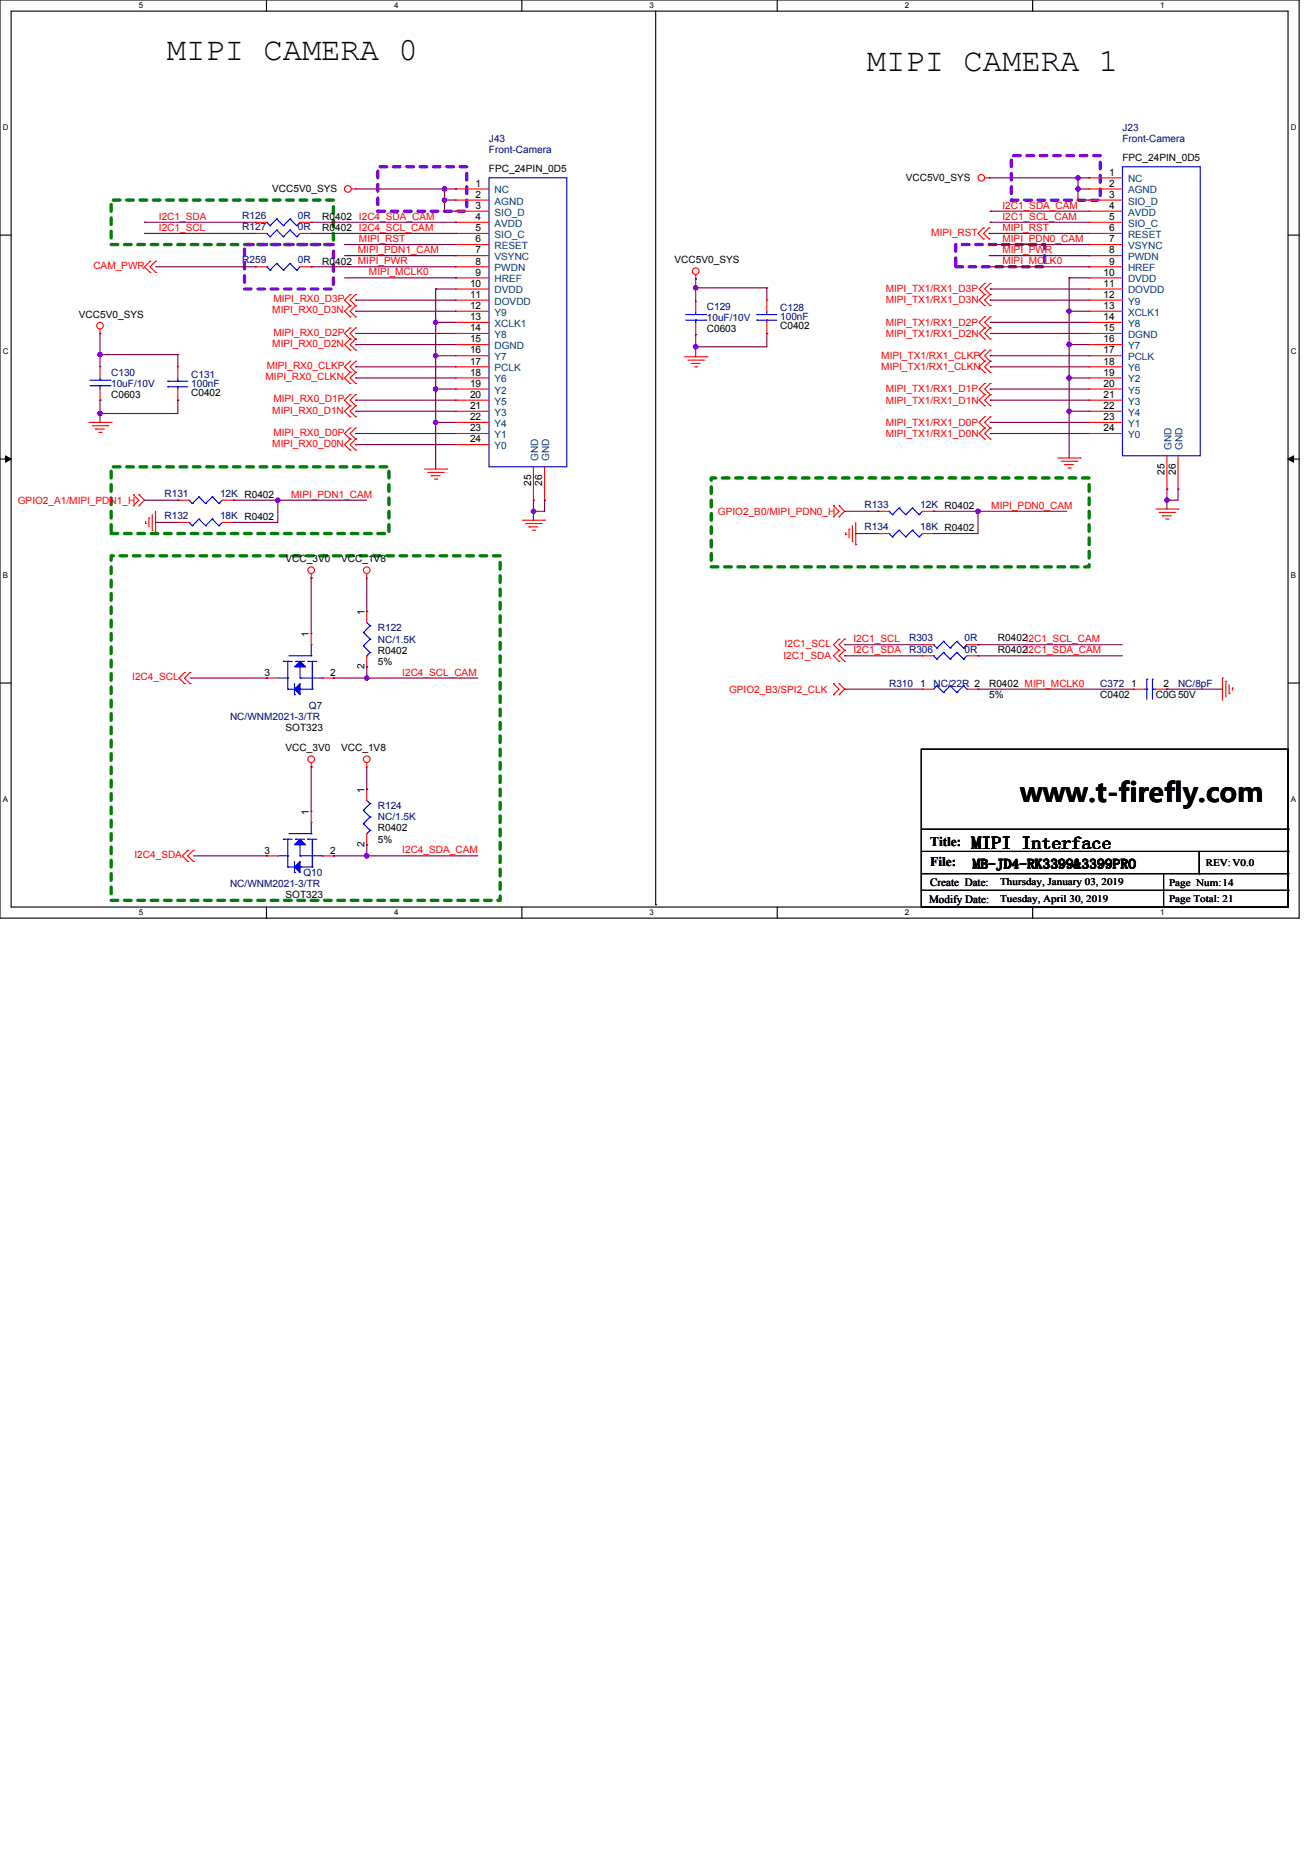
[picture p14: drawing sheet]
<svg xmlns="http://www.w3.org/2000/svg" width="210mm" height="297mm" viewBox="0 0 210 297" stroke-linecap="round" stroke-linejoin="round" font-family="sans-serif">
<defs><g id="words">
<g font-size="5.2">
<text x="26.7" y="9.6">MIPI CAMERA 0</text>
<text x="138.7" y="11.4">MIPI CAMERA 1</text>
</g>
<text font-size="4.3" x="163.2" y="128.3">www.t-firefly.com</text>
<text font-size="2.8" x="155.5" y="135.8">MIPI Interface</text>
<g font-size="2.1">
<text x="148.8" y="135.2">Title:</text>
<text x="148.8" y="138.4">File:</text>
<text x="155.7" y="138.9">MB-JD4-RK3399&amp;3399PRO</text>
</g>
<g font-size="1.8">
<text x="148.8" y="141.7">Create Date:</text>
<text x="148.6" y="144.4">Modify Date:</text>
</g>
<g font-size="1.6" fill="#000080">
<text x="78.2" y="22.8">J43</text>
<text x="179.6" y="21">J23</text>
<text x="179.6" y="22.8">Front-Camera</text>
<text x="78.2" y="24.5">Front-Camera</text>
<text x="38.8" y="35">R126</text>
<text x="47.6" y="35">0R</text>
<text x="38.8" y="36.8">R127</text>
<text x="47.6" y="36.8">0R</text>
<text x="38.8" y="42.1">R259</text>
<text x="47.6" y="42.1">0R</text>
<text x="113.1" y="49.6">C129</text>
<text x="113.1" y="51.4">10uF/10V</text>
<text x="124.8" y="49.8">C128</text>
<text x="124.8" y="51.2">100nF</text>
<text x="17.8" y="60.1">C130</text>
<text x="17.8" y="61.9">10uF/10V</text>
<text x="30.6" y="60.5">C131</text>
<text x="30.6" y="61.9">100nF</text>
<text x="26.3" y="83">R132</text>
<text x="26.3" y="79.5">R131</text>
<text x="35.2" y="83">18K R0402</text>
<text x="35.2" y="79.5">12K R0402</text>
<text x="138.3" y="81.3">R133</text>
<text x="147.2" y="81.3">12K R0402</text>
<text x="138.3" y="84.8">R134</text>
<text x="147.2" y="84.8">18K R0402</text>
<text x="60.5" y="101">R122</text>
<text x="60.5" y="102.8">NC/1.5K</text>
<text x="145.4" y="104.4">R306</text>
<text x="145.4" y="102.6">R303</text>
<text x="154.3" y="104.4">0R</text>
<text x="154.3" y="102.6">0R</text>
<text x="49.4" y="113.4">Q7</text>
<text x="142.2" y="109.9">R310</text>
<text x="149.4" y="109.9">NC/22R 2</text>
<text x="176" y="109.9">C372</text>
<text x="188.5" y="109.9">NC/8pF</text>
<text x="36.8" y="115.2">NC/WNM2021-3/TR</text>
<text x="60.5" y="129.4">R124</text>
<text x="60.5" y="131.2">NC/1.5K</text>
<text x="36.8" y="141.9">NC/WNM2021-3/TR</text>
<text x="48.5" y="140.1">Q10</text>
</g>
<g font-size="1.6">
<text x="76.1" y="29.9">1</text>
<text x="78.2" y="27.6">FPC_24PIN_0D5</text>
<text x="144.9" y="29">VCC5V0_SYS</text>
<text x="177.4" y="28.1">1</text>
<text x="177.4" y="29.9">2</text>
<text x="179.6" y="25.8">FPC_24PIN_0D5</text>
<text x="43.6" y="30.8">VCC5V0_SYS</text>
<text x="51.6" y="35.2">R0402</text>
<text x="76.1" y="31.6">2</text>
<text x="76.1" y="33.4">3</text>
<text x="76.1" y="35.2">4</text>
<text x="177.4" y="31.6">3</text>
<text x="177.4" y="33.4">4</text>
<text x="177.4" y="35.2">5</text>
<text x="51.6" y="37">R0402</text>
<text x="76.1" y="37">5</text>
<text x="76.1" y="38.8">6</text>
<text x="76.1" y="40.5">7</text>
<text x="177.4" y="37">6</text>
<text x="177.4" y="38.8">7</text>
<text x="177.4" y="40.5">8</text>
<text x="51.6" y="42.3">R0402 MIPI_PWR</text>
<text x="75.2" y="45.9">10</text>
<text x="75.2" y="47.6">11</text>
<text x="76.1" y="42.3">8</text>
<text x="76.1" y="44.1">9</text>
<text x="107.9" y="42.1">VCC5V0_SYS</text>
<text x="176.5" y="44.1">10</text>
<text x="176.5" y="45.9">11</text>
<text x="176.5" y="47.6">12</text>
<text x="177.4" y="42.3">9</text>
<text x="12.6" y="50.9">VCC5V0_SYS</text>
<text x="75.2" y="49.4">12</text>
<text x="75.2" y="51.2">13</text>
<text x="75.2" y="53">14</text>
<text x="113.1" y="53.2">C0603</text>
<text x="124.8" y="52.6">C0402</text>
<text x="176.5" y="49.4">13</text>
<text x="176.5" y="51.2">14</text>
<text x="176.5" y="53">15</text>
<text x="75.2" y="54.8">15</text>
<text x="75.2" y="56.5">16</text>
<text x="75.2" y="58.3">17</text>
<text x="176.5" y="54.8">16</text>
<text x="176.5" y="56.5">17</text>
<text x="176.5" y="58.3">18</text>
<text x="17.8" y="63.7">C0603</text>
<text x="30.6" y="63.3">C0402</text>
<text x="75.2" y="60.1">18</text>
<text x="75.2" y="61.9">19</text>
<text x="75.2" y="63.6">20</text>
<text x="75.2" y="65.4">21</text>
<text x="176.5" y="60.1">19</text>
<text x="176.5" y="61.9">20</text>
<text x="176.5" y="63.6">21</text>
<text x="176.5" y="65.4">22</text>
<text x="75.2" y="67.2">22</text>
<text x="75.2" y="69">23</text>
<text x="75.2" y="70.8">24</text>
<text x="176.5" y="67.2">23</text>
<text x="176.5" y="69">24</text>
<text x="85" y="77.7" transform="rotate(-90 85 77.7)">25</text>
<text x="86.8" y="77.7" transform="rotate(-90 86.8 77.7)">26</text>
<text x="186.3" y="75.9" transform="rotate(-90 186.3 75.9)">25</text>
<text x="188.1" y="75.9" transform="rotate(-90 188.1 75.9)">26</text>
<text x="45.7" y="90">VCC_3V0</text>
<text x="54.6" y="90">VCC_1V8</text>
<text x="49.4" y="101.9" transform="rotate(-90 49.4 101.9)">1</text>
<text x="58.3" y="98.3" transform="rotate(-90 58.3 98.3)">1</text>
<text x="58.3" y="107" transform="rotate(-90 58.3 107)">2</text>
<text x="60.5" y="104.6">R0402</text>
<text x="60.5" y="106.3">5%</text>
<text x="159.7" y="104.4">R0402I2C1_SDA_CAM</text>
<text x="159.7" y="102.6">R0402I2C1_SCL_CAM</text>
<text x="42.3" y="108.1">3</text>
<text x="52.8" y="108.1">2</text>
<text x="147.2" y="109.9">1</text>
<text x="158.2" y="109.9">R0402 MIPI_MCLK0</text>
<text x="158.2" y="111.7">5%</text>
<text x="176" y="111.7">C0402</text>
<text x="181" y="109.9">1</text>
<text x="184.9" y="111.7">C0G50V</text>
<text x="186.2" y="109.9">2</text>
<text x="45.7" y="117">SOT323</text>
<text x="45.7" y="120.2">VCC_3V0</text>
<text x="54.6" y="120.2">VCC_1V8</text>
<text x="49.4" y="130.3" transform="rotate(-90 49.4 130.3)">1</text>
<text x="58.3" y="126.8" transform="rotate(-90 58.3 126.8)">1</text>
<text x="42.3" y="136.5">3</text>
<text x="52.8" y="136.5">2</text>
<text x="58.3" y="135.5" transform="rotate(-90 58.3 135.5)">2</text>
<text x="60.5" y="133">R0402</text>
<text x="60.5" y="134.8">5%</text>
<text x="45.7" y="143.7">SOT323</text>
<text x="160" y="141.5">Thursday, January 03, 2019</text>
<text x="187" y="141.7">Page Num:14</text>
<text x="192.9" y="138.5">REV:V0.0</text>
<text x="160" y="144.2">Tuesday, April 30, 2019</text>
<text x="187" y="144.2">Page Total: 21</text>
</g>
<g font-size="1.6" fill="#004080">
<text x="180.5" y="29.2">NC</text>
<text x="79.1" y="30.9">NC</text>
<text x="79.1" y="32.7">AGND</text>
<text x="79.1" y="34.5">SIO_D</text>
<text x="180.5" y="30.9">AGND</text>
<text x="180.5" y="32.7">SIO_D</text>
<text x="180.5" y="34.5">AVDD</text>
<text x="79.1" y="36.3">AVDD</text>
<text x="79.1" y="38.1">SIO_C</text>
<text x="79.1" y="39.8">RESET</text>
<text x="79.1" y="41.6">VSYNC</text>
<text x="180.5" y="36.3">SIO_C</text>
<text x="180.5" y="38.1">RESET</text>
<text x="180.5" y="39.8">VSYNC</text>
<text x="180.5" y="41.6">PWDN</text>
<text x="79.1" y="43.4">PWDN</text>
<text x="79.1" y="45.2">HREF</text>
<text x="79.1" y="46.9">DVDD</text>
<text x="180.5" y="43.4">HREF</text>
<text x="180.5" y="45.2">DVDD</text>
<text x="180.5" y="46.9">DOVDD</text>
<text x="79.1" y="48.7">DOVDD</text>
<text x="79.1" y="50.5">Y9</text>
<text x="79.1" y="52.3">XCLK1</text>
<text x="180.5" y="48.7">Y9</text>
<text x="180.5" y="50.5">XCLK1</text>
<text x="180.5" y="52.3">Y8</text>
<text x="79.1" y="54.1">Y8</text>
<text x="79.1" y="55.8">DGND</text>
<text x="79.1" y="57.6">Y7</text>
<text x="79.1" y="59.4">PCLK</text>
<text x="180.5" y="54.1">DGND</text>
<text x="180.5" y="55.8">Y7</text>
<text x="180.5" y="57.6">PCLK</text>
<text x="180.5" y="59.4">Y6</text>
<text x="79.1" y="61.2">Y6</text>
<text x="79.1" y="62.9">Y2</text>
<text x="79.1" y="64.7">Y5</text>
<text x="180.5" y="61.2">Y2</text>
<text x="180.5" y="62.9">Y5</text>
<text x="180.5" y="64.7">Y3</text>
<text x="79.1" y="66.5">Y3</text>
<text x="79.1" y="68.3">Y4</text>
<text x="79.1" y="70.1">Y1</text>
<text x="79.1" y="71.8">Y0</text>
<text x="180.5" y="66.5">Y4</text>
<text x="180.5" y="68.3">Y1</text>
<text x="180.5" y="70.1">Y0</text>
<text x="86.1" y="73.8" transform="rotate(-90 86.1 73.8)">GND</text>
<text x="87.9" y="73.8" transform="rotate(-90 87.9 73.8)">GND</text>
<text x="187.4" y="72" transform="rotate(-90 187.4 72)">GND</text>
<text x="189.2" y="72" transform="rotate(-90 189.2 72)">GND</text>
</g>
<g font-size="1.6" fill="#f00">
<text x="25.4" y="35.2">I2C1_SDA</text>
<text x="57.4" y="35.2">I2C4_SDA_CAM</text>
<text x="160.4" y="33.4">I2C1_SDA_CAM</text>
<text x="160.4" y="35.2">I2C1_SCL_CAM</text>
<text x="25.4" y="37">I2C1_SCL</text>
<text x="57.3" y="40.5">MIPI_PDN1_CAM</text>
<text x="57.4" y="38.7">MIPI_RST</text>
<text x="57.4" y="37">I2C4_SCL_CAM</text>
<text x="149" y="37.7">MIPI_RST</text>
<text x="160.4" y="38.7">MIPI_PDN0_CAM</text>
<text x="160.4" y="37">MIPI_RST</text>
<text x="160.4" y="40.5">MIPI_PWR</text>
<text x="14.9" y="43">CAM_PWR</text>
<text x="59" y="44.1">MIPI_MCLK0</text>
<text x="141.7" y="46.8">MIPI_TX1/RX1_D3P</text>
<text x="160.4" y="42.3">MIPI_MCLK0</text>
<text x="43.6" y="50.1">MIPI_RX0_D3N</text>
<text x="43.7" y="48.4">MIPI_RX0_D3P</text>
<text x="43.7" y="53.7">MIPI_RX0_D2P</text>
<text x="141.7" y="48.5">MIPI_TX1/RX1_D3N</text>
<text x="141.7" y="52.1">MIPI_TX1/RX1_D2P</text>
<text x="141.7" y="53.9">MIPI_TX1/RX1_D2N</text>
<text x="42.7" y="59">MIPI_RX0_CLKP</text>
<text x="43.6" y="55.5">MIPI_RX0_D2N</text>
<text x="141" y="57.4">MIPI_TX1/RX1_CLKP</text>
<text x="141" y="59.2">MIPI_TX1/RX1_CLKN</text>
<text x="42.5" y="60.8">MIPI_RX0_CLKN</text>
<text x="43.7" y="64.4">MIPI_RX0_D1P</text>
<text x="141.7" y="62.8">MIPI_TX1/RX1_D1P</text>
<text x="141.7" y="64.5">MIPI_TX1/RX1_D1N</text>
<text x="43.6" y="66.1">MIPI_RX0_D1N</text>
<text x="43.6" y="71.5">MIPI_RX0_D0N</text>
<text x="43.7" y="69.7">MIPI_RX0_D0P</text>
<text x="141.7" y="68.1">MIPI_TX1/RX1_D0P</text>
<text x="141.7" y="69.9">MIPI_TX1/RX1_D0N</text>
<text x="2.8" y="80.5">GPIO2_A1/MIPI_PDN1_H</text>
<text x="46.6" y="79.6">MIPI_PDN1_CAM</text>
<text x="114.9" y="82.3">GPIO2_B0/MIPI_PDN0_H</text>
<text x="158.6" y="81.4">MIPI_PDN0_CAM</text>
<text x="125.3" y="105.4">I2C1_SDA</text>
<text x="125.5" y="103.5">I2C1_SCL</text>
<text x="136.6" y="102.7">I2C1_SCL</text>
<text x="136.6" y="104.5">I2C1_SDA</text>
<text x="21.2" y="108.8">I2C4_SCL</text>
<text x="64.4" y="108.1">I2C4_SCL_CAM</text>
<text x="116.6" y="110.8">GPIO2_B3/SPI2_CLK</text>
<text x="21.5" y="137.3">I2C4_SDA</text>
<text x="64.4" y="136.5">I2C4_SDA_CAM</text>
</g>
<g font-size="1.3">
<text x="22.2" y="1.3">5</text>
<text x="63.1" y="1.3">4</text>
<text x="103.9" y="1.3">3</text>
<text x="144.8" y="1.3">2</text>
<text x="185.6" y="1.3">1</text>
<text x=".4" y="20.8">D</text>
<text x="206.5" y="20.8">D</text>
<text x=".4" y="56.7">C</text>
<text x="206.5" y="56.7">C</text>
<text x=".4" y="92.5">B</text>
<text x="206.5" y="92.5">B</text>
<text x=".4" y="128.3">A</text>
<text x="206.5" y="128.3">A</text>
<text x="22.2" y="146.4">5</text>
<text x="63.1" y="146.4">4</text>
<text x="103.9" y="146.4">3</text>
<text x="144.8" y="146.4">2</text>
<text x="185.6" y="146.4">1</text>
</g>
</g></defs>
<path d="M0 0h207.8v146.9h-207.8zM1.8 1.8h204.3v143.3h-204.3z" fill="none" stroke="#000" stroke-width=".18"/>
<g fill="#fff">
<path d="M22.2 .2h.7v1.4h-.7z"/>
<path d="M22.2 145.3h.7v1.4h-.7z"/>
</g>
<path d="M42.6 0v1.8M42.6 145.1v1.8" fill="none" stroke="#000" stroke-width=".18"/>
<g fill="#fff">
<path d="M63.1 .2h.7v1.4h-.7z"/>
<path d="M63.1 145.3h.7v1.4h-.7z"/>
</g>
<path d="M83.5 0v1.8M83.5 145.1v1.8" fill="none" stroke="#000" stroke-width=".18"/>
<g fill="#fff">
<path d="M103.9 .2h.7v1.4h-.7z"/>
<path d="M103.9 145.3h.7v1.4h-.7z"/>
</g>
<path d="M124.4 0v1.8M124.4 145.1v1.8" fill="none" stroke="#000" stroke-width=".18"/>
<g fill="#fff">
<path d="M144.8 .2h.7v1.4h-.7z"/>
<path d="M144.8 145.3h.7v1.4h-.7z"/>
</g>
<path d="M165.2 0v1.8M165.2 145.1v1.8" fill="none" stroke="#000" stroke-width=".18"/>
<g fill="#fff">
<path d="M185.6 .2h.7v1.4h-.7z"/>
<path d="M185.6 145.3h.7v1.4h-.7z"/>
<path d="M.4 19.7h1v1.4h-1z"/>
<path d="M206.5 19.7h.9v1.4h-.9z"/>
<path d="M.4 55.5h1v1.4h-1z"/>
<path d="M206.5 55.5h.9v1.4h-.9z"/>
</g>
<path d="M0 37.6h1.8M206.1 37.6h1.7" fill="none" stroke="#000" stroke-width=".18"/>
<g fill="#fff">
<path d="M.4 91.3h.9v1.5h-.9z"/>
<path d="M206.5 91.3h.9v1.5h-.9z"/>
</g>
<path d="M0 73.4h1.8M206.1 73.4h1.7" fill="none" stroke="#000" stroke-width=".18"/>
<path d="M.9 72.9l.9 .5-.9 .5zM206.1 73.4l.9-.5v1z" fill="#000"/>
<path d="M.9 72.9l.9 .5-.9 .5zM206.1 73.4l.9-.5v1z" fill="none" stroke="#000" stroke-width=".16"/>
<g fill="#fff">
<path d="M.4 127.2h.9v1.4h-.9z"/>
<path d="M206.5 127.2h.9v1.4h-.9z"/>
</g>
<g fill="none" stroke="#000" stroke-width=".18">
<path d="M104.9 1.8v142.9M0 109.3h1.8M147.4 119.8h58.7v25.3h-58.7zM206.1 109.3h1.7M147.4 132.6h58.7M147.4 136.2h58.7M147.4 139.8h58.7M186.2 139.8v5.3M191.8 139.8h.1M191.8 136.2v3.6M206.1 132.6h.1M206.1 136.2h.1"/>
<path d="M206.1 139.8h.1M104.9 144.7h.1M147.4 142.4h58.7M186.2 145.1h.1M206.1 142.4h.1"/>
</g>
<path d="M17.8 32h35.5v7.1h-35.5zM17.8 74.7h44.4v10.6h-44.4zM113.8 76.5h60.4v14.2h-60.4zM17.8 88.9h62.2v55.1h-62.2z" fill="none" stroke="#008000" stroke-width=".53" stroke-dasharray="1.1 1.1"/>
<path d="M39.1 39.1h14.2v7.1h-14.2zM60.5 26.7h14.2v7.1h-14.2zM152.9 39.1h14.2v3.6h-14.2zM161.8 24.9h14.2v7.1h-14.2z" fill="none" stroke="#8000ff" stroke-width=".53" stroke-dasharray="1.1 1.1"/>
<g fill="none" stroke="#f00" stroke-width=".18">
<path d="M56.2 30.2h.7M56.9 30.2h.1M157.4 38.2h.1M157.4 36.4h.1M157.4 36.4l-.9 .9 .9 .9M157.5 28.4h.7M158.2 28.4h.1M158.2 38.2h.1M158.2 36.4h.1M158.2 36.4l-.8 .9 .8 .9M174.2 28.4h.1M174.2 30.2h.1"/>
<path d="M174.2 32h.1M174.2 33.8h.1M174.2 35.6h.1M174.2 37.3h.1M174.2 39.1h.1M174.2 30.2h5.4M174.2 28.4h5.4M174.2 32h5.4M174.2 33.8h5.4M174.2 35.6h5.4M174.2 37.3h5.4M174.2 39.1h5.4"/>
<path d="M16 53.3h.1M16 52.6v.7M24 41.8h.1M24 43.6h.1M24 41.8l-.9 .9 .9 .9M24.9 41.8h.1M24.9 43.6h.1M24.9 41.8l-.9 .9 .9 .9M56 59.6h.1M56 57.8h.1M56 48.9h.1M56 47.1h.1"/>
<path d="M56 54.2h.1M56 52.5h.1M56 56h.1M56 50.7h.1M56 47.1l-.9 .9 .9 .9M56 59.6l-.9 .9 .9 .8M56 57.8l-.9 .9 .9 .9M56 52.5l-.9 .8 .9 .9M56 54.2l-.9 .9 .9 .9M56 48.9l-.9 .9 .9 .9M56.9 59.6h.1M56.9 57.8h.1"/>
<path d="M56.9 48.9h.1M56.9 47.1h.1M56.9 54.2h.1M56.9 52.5h.1M56.9 56h.1M56.9 50.7h.1M56.9 59.6l-.9 .9 .9 .8M56.9 57.8l-.9 .9 .9 .9M56.9 47.1l-.9 .9 .9 .9M56.9 52.5l-.9 .8 .9 .9M56.9 54.2l-.9 .9 .9 .9M56.9 48.9l-.9 .9 .9 .9"/>
<path d="M109.5 57.1h3.6M110.1 57.6h2.4M110.6 58.1h.1M110.6 58.1h1.4M111.1 58.7h.4M111.3 44.6h.1M111.3 43.9v.7M111.5 58.7h.1M112.5 57.6h.1M113.1 57.1h.1M122.7 53.3h.1M122.7 48h.1"/>
<path d="M122.7 48v1.8M122.7 51.6v1.7M157.5 47.1h.1M157.5 48.9h.1M157.5 45.3h.1M157.5 50.7h.1M157.5 52.5h.1M157.5 54.2h.1M157.5 56h.1M157.5 57.8h.1M157.5 59.6h.1M157.5 47.1l-.9 .9 .9 .9"/>
<path d="M157.5 45.3l-.9 .9 .9 .9M157.5 50.7l-.9 .9 .9 .9M157.5 52.5l-.9 .8 .9 .9M157.5 56l-.9 .9 .9 .9M157.5 57.8l-.9 .9 .9 .9M158.4 47.1h.1M158.4 48.9h.1M158.4 45.3h.1M158.4 50.7h.1M158.4 52.5h.1M158.4 54.2h.1M158.4 56h.1"/>
<path d="M158.4 57.8h.1M158.4 59.6h.1M158.4 47.1l-.9 .9 .9 .9M158.4 45.3l-.9 .9 .9 .9M158.4 50.7l-.9 .9 .9 .9M158.4 52.5l-.9 .8 .9 .9M158.4 56l-.9 .9 .9 .9M158.4 57.8l-.9 .9 .9 .9M174.2 40.9h.1M174.2 42.7h.1M174.2 44.4h.1M174.2 46.2h.1"/>
<path d="M174.2 48h.1M174.2 49.8h.1M174.2 51.6h.1M174.2 53.3h.1M174.2 55.1h.1M174.2 56.9h.1M174.2 58.7h.1M174.2 58.7h5.4M174.2 40.9h5.4M174.2 42.7h5.4M174.2 44.4h5.4M174.2 46.2h5.4"/>
<path d="M174.2 48h5.4M174.2 49.8h5.4M174.2 51.6h5.4M174.2 53.3h5.4M174.2 55.1h5.4M174.2 56.9h5.4M14.2 67.6h3.6M14.8 68.1h2.4M15.3 68.6h.1M15.3 68.6h1.4M15.8 69.2h.4M16.2 69.2h.1"/>
<path d="M17.2 68.1h.1M17.8 67.6h.1M21.3 79.1h.1M21.3 79.1l.9 .9-.9 .9M22.2 79.1h.1M22.2 79.1l.9 .9-.9 .9M56 61.3h.1M56 70.2h.1M56 68.5h.1M56 64.9h.1M56 63.1h.1M56 66.7h.1"/>
<path d="M56 72h.1M56 68.5l-.9 .8 .9 .9M56 63.1l-.9 .9 .9 .9M56 64.9l-.9 .9 .9 .9M56 70.2l-.9 .9 .9 .9M56.9 61.3h.1M56.9 70.2h.1M56.9 68.5h.1M56.9 64.9h.1M56.9 63.1h.1M56.9 66.7h.1M56.9 72h.1"/>
<path d="M56.9 68.5l-.9 .8 .9 .9M56.9 63.1l-.9 .9 .9 .9M56.9 64.9l-.9 .9 .9 .9M56.9 70.2l-.9 .9 .9 .9M67.9 75h3.6M68.5 75.6h2.4M69 76.1h.1M69 76.1h1.4M69.5 76.6h.4M69.9 76.6h.1M70.9 75.6h.1M71.5 75h.1"/>
<path d="M157.5 66.7h.1M157.5 68.5h.1M157.5 70.2h.1M157.5 61.3h.1M157.5 63.1h.1M157.5 64.9h.1M157.5 66.7l-.9 .9 .9 .9M157.5 68.5l-.9 .8 .9 .9M157.5 61.3l-.9 .9 .9 .9M157.5 63.1l-.9 .9 .9 .9M158.4 66.7h.1M158.4 68.5h.1"/>
<path d="M158.4 70.2h.1M158.4 61.3h.1M158.4 63.1h.1M158.4 64.9h.1M158.4 66.7l-.9 .9 .9 .9M158.4 68.5l-.9 .8 .9 .9M158.4 61.3l-.9 .9 .9 .9M158.4 63.1l-.9 .9 .9 .9M169.3 73.3h3.5M169.8 73.8h2.5M170.3 74.3h.1M170.3 74.3h1.5"/>
<path d="M170.9 74.9h.3M171.2 74.9h.1M172.3 73.8h.1M172.8 73.3h.1M174.2 60.5h.1M174.2 62.2h.1M174.2 64h.1M174.2 65.8h.1M174.2 67.6h.1M174.2 69.3h.1M174.2 67.6h5.4M174.2 60.5h5.4"/>
<path d="M174.2 62.2h5.4M174.2 64h5.4M174.2 65.8h5.4M174.2 69.3h5.4M186.7 78.2h.1M186.7 72.9v5.3M188.5 78.2h.1M188.5 72.9v5.3M21.3 80.9h.1M22.2 80.9h.1M23.3 83.7h.1M23.3 83.4v.3"/>
<path d="M23.8 82.9h.1M23.8 82.9v1.4M24.4 84.8h.1M24.4 82.3v2.5M24.9 85.3h.1M24.9 81.8v3.5M28.4 83.6h.1M28.4 83.6h1.8M35.6 83.6h1.7M37.3 83.6h.1M49.8 92.5h.1M49.8 91.7v.8"/>
<path d="M58.7 92.5h.1M58.7 91.7v.8M83.6 83.2h3.5M84.1 83.7h2.5M84.6 84.3h.1M84.6 84.3h1.5M85.2 84.8h.3M85.5 84.8h.1M86.6 83.7h.1M87.1 83.2h.1M133.3 80.9h.1M133.3 82.7h.1"/>
<path d="M133.3 80.9l.9 .9-.9 .9M134.2 82.7h.1M134.2 80.9h.1M134.2 80.9l.9 .9-.9 .9M135.3 85.5h.1M135.3 85.2v.3M135.8 84.6h.1M135.8 84.6v1.5M136.4 86.6h.1M136.4 84.1v2.5M136.9 87.1h.1M136.9 83.6v3.5"/>
<path d="M140.5 85.3h.1M140.5 85.3h1.7M147.6 85.3h1.8M149.4 85.3h.1M184.9 81.4h3.6M185.4 82h2.5M186 82.5h.1M186 82.5h1.4M186.5 83h.4M186.9 83h.1M187.9 82h.1M188.5 81.4h.1"/>
<path d="M29.5 107.6h.1M29.5 109.3h.1M29.5 107.6l-.9 .9 .9 .8M30.4 107.6h.1M30.4 109.3h.1M30.4 107.6l-.9 .9 .9 .8M133.3 109.3h.1M133.3 111.1h.1M133.3 109.3l.9 .9-.9 .9M134.2 105.8h.1M134.2 104h.1M134.2 102.2h.1"/>
<path d="M134.2 111.1h.1M134.2 109.3h.1M134.2 104l-.9 .9 .9 .9M134.2 102.2l-.9 .9 .9 .9M134.2 109.3l.9 .9-.9 .9M135.1 105.8h.1M135.1 104h.1M135.1 102.2h.1M135.1 104l-.9 .9 .9 .9M135.1 102.2l-.9 .9 .9 .9M147.6 110.2h.1M147.6 110.2h1.8"/>
<path d="M154.7 110.2h1.8M156.5 110.2h.1M181.4 110.2h.1M181.4 110.2h1.7M184.9 110.2h1.8M186.7 110.2h.1M195.6 108.5h.1M195.6 108.5v3.5M196.1 109h.1M196.1 109v2.5M196.6 110.9h.1M196.6 109.5v1.4"/>
<path d="M197.2 110.1h.1M197.2 110.1v.3M30 136h.1M30 137.8h.1M30 136l-.8 .9 .8 .9M30.9 136h.1M30.9 137.8h.1M30.9 136l-.9 .9 .9 .9M49.8 122.7h.1M49.8 122v.7M58.7 122.7h.1M58.7 126.2h.1"/>
<path d="M58.7 135.1h.1M58.7 122v.7M58.7 126.2v1.8M58.7 133.3v1.8"/>
<circle cx="55.6" cy="30.2" r=".53"/>
<circle cx="157" cy="28.4" r=".53"/>
<circle cx="16" cy="52.1" r=".53"/>
<circle cx="111.3" cy="43.4" r=".53"/>
<circle cx="49.8" cy="91.2" r=".53"/>
<circle cx="58.7" cy="91.2" r=".53"/>
<circle cx="49.8" cy="121.4" r=".53"/>
<circle cx="58.7" cy="121.4" r=".53"/>
</g>
<g fill="none" stroke="#00f" stroke-width=".18">
<path d="M179.6 26.7h12.4v46.2h-12.4zM121.1 50.3h.1M121.1 51.2h.1M121.1 50.3h3.2M121.1 51.2h3.2M122.7 51.2h.1M122.7 50.3h.1M122.7 49.8v.5M122.7 51.2v.4M30.2 83.6h.1M30.2 83.6l.6 .5M30.8 84.1h.1"/>
<path d="M31.8 83h.1M31.8 83l1.1 1.1M31.8 83l-1 1.1M32.9 84.1h.1M34 83h.1M34 83l1 1.1M34 83l-1.1 1.1M35 84.1h.1M35.6 83.6l-.6 .5M142.2 85.3h.1M142.2 85.3l.6 .6M142.8 85.9h.1"/>
<path d="M143.8 84.8h.1M143.8 84.8l1.1 1.1M143.8 84.8l-1 1.1M144.9 85.9h.1M146 84.8h.1M146 84.8l1 1.1M146 84.8l-1.1 1.1M147 85.9h.1M147.6 85.3l-.6 .6M149.9 109.7h.1M149.9 109.7l-.5 .5M149.9 109.7l1.1 1.1"/>
<path d="M151 110.8h.1M152 109.7h.1M152 109.7l-1 1.1M152 109.7l1.1 1.1M153.1 110.8h.1M154.2 109.7h.1M154.2 109.7l-1.1 1.1M154.2 109.7l.5 .5M154.7 110.2h.1M183.1 110.2h.4M183.5 110.2h.1M183.5 108.6h.1"/>
<path d="M183.5 108.6v3.2M184.4 108.6h.1M184.4 110.2h.1M184.4 110.2h.5M184.4 108.6v3.2M58.1 129.6h.1M58.1 131.7h.1M58.1 129.6l1.1 1.1M58.1 131.7l1.1 1.1M58.7 133.3h.1M58.7 128l.5 .5M59.2 128.5h.1"/>
<path d="M59.2 130.7h.1M59.2 132.8h.1M59.2 128.5l-1.1 1.1M59.2 130.7l-1.1 1M59.2 132.8l-.5 .5"/>
</g>
<path d="M48 134.2l.9 .9h-1.8z" fill="#00f"/>
<path d="M48 134.2l.9 .9h-1.8z" fill="none" stroke="#00f" stroke-width=".18"/>
<path d="M48 137.8v1.8l-.9-.9z" fill="#00f"/>
<g fill="none" stroke="#00f" stroke-width=".18">
<path d="M42.7 42.7h.1M42.7 42.7l.5 .5M43.2 43.2h.1M44.3 42.1h.1M44.3 42.1l1 1.1M44.3 42.1l-1.1 1.1M45.3 43.2h.1M46.4 42.1h.1M46.4 42.1l1.1 1.1M46.4 42.1l-1.1 1.1M47.5 43.2h.1M48 42.7l-.5 .5"/>
<path d="M109.7 51.2h3.2M109.7 50.3h3.2M111.3 50.3h.1M111.3 51.2h.1M111.3 50v.3M111.3 51.2v.5M112.9 51.2h.1M112.9 50.3h.1M58.7 99.6l.5 .5M58.1 101.2h.1M58.1 103.3h.1M58.1 101.2l1.1 1"/>
<path d="M58.1 103.3l1.1 1.1M58.7 104.9h.1M59.2 100.1h.1M59.2 102.2h.1M59.2 104.4h.1M59.2 100.1l-1.1 1.1M59.2 102.2l-1.1 1.1M59.2 104.4l-.5 .5M44.4 136.9h1.7M45.3 134.2h.1M45.3 134.2h1.5M46.1 138.7h.1"/>
<path d="M46.1 134.2h.1M46.1 136.9h.1M46.1 138.7h1M46.1 134.2v4.5M46.2 133.3h3.6M47.1 139.6h.1M47.1 137.8v1.8M47.3 134.2h.1M47.3 134.2h1.4M48 137.8v1.8l-.9-.9zM48 138.7h.1M48 136.9h.1"/>
<path d="M48 138.7h2M48 136.9h3.6M48 135.1v1.8M49.3 134.2h.1M49.3 134.2h1.4M49.8 133.3h.1M49.8 131.6h.1M49.8 131.6v1.7M50 138.7h.1M50 134.2v4.5M51.6 136.9h.1"/>
</g>
<g fill="none" stroke="#f00" stroke-width=".18">
<path d="M40.9 42.7h.1M40.9 42.7h1.8M48 42.7h1.8M49.8 42.7h.1M111.3 48.2h.1M111.3 53.5h.1M111.3 48.2v1.8M111.3 51.7v1.8M58.7 97.8h.1M58.7 97.8v1.8M58.7 106.7h.1M58.7 104.9v1.8"/>
<path d="M42.7 136.9h.1M42.7 136.9h1.7M49.8 129.8h.1M49.8 129.8v1.8M51.6 136.9h1.7M53.3 136.9h.1"/>
</g>
<path d="M48 105.8l.9 .9h-1.8z" fill="#00f"/>
<path d="M48 105.8l.9 .9h-1.8z" fill="none" stroke="#00f" stroke-width=".18"/>
<path d="M48 109.3v1.8l-.9-.9z" fill="#00f"/>
<g fill="none" stroke="#00f" stroke-width=".18">
<path d="M42.7 35.6h.1M42.7 37.3h.1M42.7 35.6l.5 .5M42.7 37.3l.5 .6M43.2 36.1h.1M43.2 37.9h.1M44.3 35h.1M44.3 36.8h.1M44.3 35l1 1.1M44.3 35l-1.1 1.1M44.3 36.8l1 1.1M44.3 36.8l-1.1 1.1"/>
<path d="M45.3 36.1h.1M45.3 37.9h.1M46.4 35h.1M46.4 36.8h.1M46.4 35l1.1 1.1M46.4 35l-1.1 1.1M46.4 36.8l1.1 1.1M46.4 36.8l-1.1 1.1M47.5 36.1h.1M47.5 37.9h.1M48 35.6l-.5 .5M48 37.3l-.5 .6"/>
<path d="M78.2 28.4h12.5v46.3h-12.5zM14.4 61.7h3.2M14.4 60.8h3.2M16 60.8h.1M16 61.7h.1M16 60.5v.3M16 61.7v.5M17.6 61.7h.1M17.6 60.8h.1M26.8 61h.1M26.8 61.9h.1M26.8 61h3.2"/>
<path d="M26.8 61.9h3.2M28.4 61.9h.1M28.4 61h.1M28.4 60.5v.5M28.4 61.9v.3M31.8 79.5h.1M31.8 79.5l1.1 1M31.8 79.5l-1 1M34 79.5h.1M34 79.5l1 1M34 79.5l-1.1 1M30.2 80h.1"/>
<path d="M30.2 80l.6 .5M30.8 80.5h.1M32.9 80.5h.1M35 80.5h.1M35.6 80l-.6 .5M142.2 81.8h.1M142.2 81.8l.6 .5M142.8 82.3h.1M143.8 81.3h.1M143.8 81.3l1.1 1M143.8 81.3l-1 1M144.9 82.3h.1"/>
<path d="M146 81.3h.1M146 81.3l1 1M146 81.3l-1.1 1M147 82.3h.1M147.6 81.8l-.6 .5M44.4 108.5h1.7M45.3 105.8h.1M45.3 105.8h1.5M46.1 110.2h.1M46.1 105.8h.1M46.1 108.5h.1M46.1 110.2h1"/>
<path d="M46.1 105.8v4.4M46.2 104.9h3.6M47.1 111.1h.1M47.1 109.3v1.8M47.3 105.8h.1M47.3 105.8h1.4M48 109.3v1.8l-.9-.9zM48 110.2h.1M48 108.5h.1M48 110.2h2M48 108.5h3.6M48 106.7v1.8"/>
<path d="M49.3 105.8h.1M49.3 105.8h1.4M49.8 104.9h.1M49.8 103.1h.1M49.8 103.1v1.8M50 110.2h.1M50 105.8v4.4M51.6 108.5h.1M149.4 104.9h.1M149.4 103.1h.1M149.4 104.9l.5 .5M149.4 103.1l.5 .6"/>
<path d="M149.9 105.4h.1M149.9 103.7h.1M151 104.4h.1M151 102.6h.1M151 104.4l1 1M151 104.4l-1.1 1M151 102.6l1 1.1M151 102.6l-1.1 1.1M152 105.4h.1M152 103.7h.1M153.1 104.4h.1M153.1 102.6h.1"/>
<path d="M153.1 104.4l1.1 1M153.1 104.4l-1.1 1M153.1 102.6l1.1 1.1M153.1 102.6l-1.1 1.1M154.2 105.4h.1M154.2 103.7h.1M154.7 104.9l-.5 .5M154.7 103.1l-.5 .6"/>
</g>
<g fill="none" stroke="#f00" stroke-width=".18">
<path d="M40.9 35.6h.1M40.9 37.3h.1M40.9 35.6h1.8M40.9 37.3h1.8M48 35.6h1.8M48 37.3h1.8M49.8 35.6h.1M49.8 37.3h.1M72.9 30.2h.1M72.9 32h.1M72.9 33.8h.1M72.9 35.6h.1"/>
<path d="M72.9 37.3h.1M72.9 39.1h.1M72.9 35.6h5.3M72.9 30.2h5.3M72.9 32h5.3M72.9 33.8h5.3M72.9 37.3h5.3M72.9 39.1h5.3M16 58.7h.1M16 58.7v1.8M28.4 58.7h.1M28.4 58.7v1.8"/>
<path d="M72.9 40.9h.1M72.9 42.7h.1M72.9 44.4h.1M72.9 46.2h.1M72.9 48h.1M72.9 49.8h.1M72.9 51.6h.1M72.9 53.3h.1M72.9 55.1h.1M72.9 56.9h.1M72.9 58.7h.1M72.9 40.9h5.3"/>
<path d="M72.9 42.7h5.3M72.9 44.4h5.3M72.9 46.2h5.3M72.9 48h5.3M72.9 49.8h5.3M72.9 51.6h5.3M72.9 53.3h5.3M72.9 55.1h5.3M72.9 56.9h5.3M72.9 58.7h5.3M16 64h.1M16 62.2v1.8"/>
<path d="M28.4 64h.1M28.4 62.2v1.8M72.9 60.5h.1M72.9 62.2h.1M72.9 64h.1M72.9 65.8h.1M72.9 67.6h.1M72.9 69.3h.1M72.9 71.1h.1M72.9 60.5h5.3M72.9 62.2h5.3M72.9 64h5.3"/>
<path d="M72.9 65.8h5.3M72.9 67.6h5.3M72.9 69.3h5.3M72.9 71.1h5.3M85.3 74.7v5.3M87.1 74.7v5.3M28.4 80h.1M28.4 80h1.8M35.6 80h1.7M37.3 80h.1M85.3 80h.1M87.1 80h.1"/>
<path d="M140.5 81.8h.1M140.5 81.8h1.7M147.6 81.8h1.8M149.4 81.8h.1M42.7 108.5h.1M42.7 108.5h1.7M49.8 101.3h.1M49.8 101.3v1.8M51.6 108.5h1.7M53.3 108.5h.1M147.6 104.9h.1M147.6 103.1h.1"/>
<path d="M147.6 104.9h1.8M147.6 103.1h1.8M154.7 104.9h1.8M154.7 103.1h1.8M156.5 104.9h.1M156.5 103.1h.1"/>
</g>
<g fill="none" stroke="#800040" stroke-width=".18">
<path d="M55.1 39.1h.1M55.1 39.1h17.8M55.1 40.9h17.8M56.9 49.8h.1M56.9 48h.1M56.9 49.8h16M56.9 48h16M72.9 40.9h.1M69.7 67.6h.1M69.7 67.6v7.4M156.5 110.2h.1M156.5 103.1h.1"/>
<path d="M156.5 104.9h.1M156.5 110.2h24.9M156.5 103.1h23.1M156.5 104.9h23.1M186.7 110.2h.1M186.7 110.2h8.9"/>
</g>
<circle cx="69.7" cy="67.6" r=".35" fill="#f0f"/>
<circle cx="69.7" cy="67.6" r=".35" fill="none" stroke="#f0f" stroke-width=".18"/>
<path d="M69.7 67.6h.1M69.7 62.2h.1M69.7 67.6h3.2M69.7 62.2h3.2M69.7 62.2v5.4" fill="none" stroke="#800040" stroke-width=".18"/>
<circle cx="69.7" cy="62.2" r=".35" fill="#f0f"/>
<circle cx="69.7" cy="62.2" r=".35" fill="none" stroke="#f0f" stroke-width=".18"/>
<path d="M69.7 56.9h.1M69.7 51.6h.1M69.7 56.9h3.2M69.7 51.6v10.6M69.7 51.6h3.2" fill="none" stroke="#800040" stroke-width=".18"/>
<circle cx="69.7" cy="56.9" r=".35" fill="#f0f"/>
<circle cx="69.7" cy="56.9" r=".35" fill="none" stroke="#f0f" stroke-width=".18"/>
<circle cx="69.7" cy="51.6" r=".35" fill="#f0f"/>
<circle cx="69.7" cy="51.6" r=".35" fill="none" stroke="#f0f" stroke-width=".18"/>
<g fill="none" stroke="#800040" stroke-width=".18">
<path d="M49.8 35.6h23.1M49.8 37.3h23.1M56.9 30.2h14.2M71.1 30.2h.1M72.9 35.6h.1M72.9 37.3h.1M49.8 42.7h.1M49.8 42.7h23.1M56.9 53.3h.1M56.9 55.1h.1M56.9 53.3h16M56.9 55.1h16"/>
<path d="M69.7 46.2h.1M69.7 46.2h3.2M69.7 46.2v5.4M56.9 69.3h.1M56.9 71.1h.1M56.9 69.3h16M56.9 71.1h16M85.3 80h.1M85.3 81.8h.1M85.3 80v3.2M87.1 80h.1M87.1 80v1.8h-1.8"/>
</g>
<circle cx="85.3" cy="81.8" r=".35" fill="#f0f"/>
<circle cx="85.3" cy="81.8" r=".35" fill="none" stroke="#f0f" stroke-width=".18"/>
<path d="M16 53.3h.1M16 53.3v3.4M28.4 56.7h.1M28.4 56.7v2M56.9 58.7h.1M56.9 58.7h16M56.9 60.5h.1M56.9 64h.1M56.9 65.8h.1M56.9 60.5h16M56.9 64h16M56.9 65.8h16" fill="none" stroke="#800040" stroke-width=".18"/>
<circle cx="16" cy="56.7" r=".35" fill="#f0f"/>
<circle cx="16" cy="56.7" r=".35" fill="none" stroke="#f0f" stroke-width=".18"/>
<path d="M16 56.7h.1M16 56.7v2M16 56.7h12.4M16 64h.1M16 66.1h.1M16 64v3.6M28.4 64h.1M28.4 64v2.1h-12.4M135.1 110.2h.1M135.1 110.2h12.5" fill="none" stroke="#800040" stroke-width=".18"/>
<circle cx="16" cy="66.1" r=".35" fill="#f0f"/>
<circle cx="16" cy="66.1" r=".35" fill="none" stroke="#f0f" stroke-width=".18"/>
<g fill="none" stroke="#800040" stroke-width=".18">
<path d="M55.1 44.4h17.8M72.9 44.4h.1M49.8 92.5h.1M49.8 92.5v8.8M30.4 108.5h12.3M42.7 108.5h.1M53.3 108.5h.1M53.3 108.5h23.2M58.7 106.7h.1M58.7 108.5h.1M58.7 106.7v1.8M135.1 103.1h.1"/>
<path d="M135.1 104.9h.1M135.1 103.1h12.5M135.1 104.9h12.5M58.7 135.1h.1M58.7 135.1v1.8"/>
</g>
<circle cx="58.7" cy="108.5" r=".35" fill="#f0f"/>
<circle cx="58.7" cy="108.5" r=".35" fill="none" stroke="#f0f" stroke-width=".18"/>
<path d="M58.7 97.8h.1M58.7 92.5v5.3M30.9 136.9h11.8M42.7 136.9h.1M49.8 122.7h.1M49.8 122.7v7.1M53.3 136.9h.1M53.3 136.9h5.4" fill="none" stroke="#800040" stroke-width=".18"/>
<circle cx="58.7" cy="136.9" r=".35" fill="#f0f"/>
<circle cx="58.7" cy="136.9" r=".35" fill="none" stroke="#f0f" stroke-width=".18"/>
<g fill="none" stroke="#800040" stroke-width=".18">
<path d="M158.2 39.1h16M174.2 39.1h.1M158.2 42.7h16M158.4 48h.1M158.4 46.2h.1M158.4 48h15.8M158.4 46.2h15.8M174.2 42.7h.1M171 65.8h.1M171 65.8v7.5M171 65.8h3.2M58.7 136.9h.1"/>
<path d="M58.7 126.2h.1M58.7 136.9h17.8M58.7 122.7v3.5"/>
</g>
<circle cx="171" cy="65.8" r=".35" fill="#f0f"/>
<circle cx="171" cy="65.8" r=".35" fill="none" stroke="#f0f" stroke-width=".18"/>
<path d="M171 55.1h.1M171 55.1v10.7M171 55.1h3.2M171 60.5h.1M171 60.5h3.2" fill="none" stroke="#800040" stroke-width=".18"/>
<circle cx="171" cy="60.4" r=".35" fill="#f0f"/>
<circle cx="171" cy="60.4" r=".35" fill="none" stroke="#f0f" stroke-width=".18"/>
<circle cx="171" cy="55.1" r=".35" fill="#f0f"/>
<circle cx="171" cy="55.1" r=".35" fill="none" stroke="#f0f" stroke-width=".18"/>
<path d="M171 49.8h.1M171 49.8h3.2M171 49.8v5.3" fill="none" stroke="#800040" stroke-width=".18"/>
<circle cx="171" cy="49.8" r=".35" fill="#f0f"/>
<circle cx="171" cy="49.8" r=".35" fill="none" stroke="#f0f" stroke-width=".18"/>
<g fill="none" stroke="#800040" stroke-width=".18">
<path d="M158.2 28.4h14.3M172.5 28.4h.1M158.4 51.6h.1M158.4 53.3h.1M158.4 51.6h15.8M158.4 53.3h15.8M171 44.4h.1M171 44.4h3.2M171 44.4v5.4M158.4 67.6h.1M158.4 69.3h.1M158.4 67.6h15.8"/>
<path d="M158.4 69.3h15.8"/>
</g>
<circle cx="172.5" cy="28.4" r=".35" fill="#f0f"/>
<circle cx="172.5" cy="28.4" r=".35" fill="none" stroke="#f0f" stroke-width=".18"/>
<path d="M158.4 33.8h.1M158.4 35.6h.1M158.4 33.8h15.8M158.4 35.6h15.8M186.7 78.2h.1M186.7 78.2v1.8M186.7 80h.1M186.7 80h1.8" fill="none" stroke="#800040" stroke-width=".18"/>
<circle cx="186.7" cy="80" r=".35" fill="#f0f"/>
<circle cx="186.7" cy="80" r=".35" fill="none" stroke="#f0f" stroke-width=".18"/>
<g fill="none" stroke="#800040" stroke-width=".18">
<path d="M111.3 46.1h.1M111.3 46.1h11.4M122.7 46.1h.1M122.7 46.1v1.9M158.4 56.9h.1M158.4 58.7h.1M158.4 56.9h15.8M158.4 58.7h15.8M158.4 62.2h.1M158.4 64h.1M158.4 62.2h15.8M158.4 64h15.8"/>
<path d="M188.5 78.2h.1M188.5 78.2v1.8M186.7 80h.1M186.7 80v1.4"/>
</g>
<circle cx="111.3" cy="46" r=".35" fill="#f0f"/>
<circle cx="111.3" cy="46" r=".35" fill="none" stroke="#f0f" stroke-width=".18"/>
<path d="M111.3 44.6h.1M111.3 55.5h.1M111.3 53.5h.1M111.3 46.1h.1M111.3 44.6v3.6M111.3 53.5v3.6M122.7 53.3h.1M122.7 53.3v2.2h-11.4" fill="none" stroke="#800040" stroke-width=".18"/>
<circle cx="111.3" cy="55.5" r=".35" fill="#f0f"/>
<circle cx="111.3" cy="55.5" r=".35" fill="none" stroke="#f0f" stroke-width=".18"/>
<path d="M23.1 35.6h.1M23.1 37.3h.1M23.1 37.3h17.8M23.1 35.6h17.8M158.2 37.3h.1M158.2 37.3h16M37.3 80h.1M37.3 83.6h.1M37.3 80h21.4M44.4 80h.1M44.4 80v3.6h-7.1" fill="none" stroke="#800040" stroke-width=".18"/>
<circle cx="44.4" cy="80" r=".35" fill="#f0f"/>
<circle cx="44.4" cy="80" r=".35" fill="none" stroke="#f0f" stroke-width=".18"/>
<path d="M23.1 80h5.3M24.9 83.6h.1M24.9 83.6h3.5M28.4 80h.1M149.4 81.8h.1M149.4 81.8h21.3M156.5 81.8h.1" fill="none" stroke="#800040" stroke-width=".18"/>
<circle cx="156.5" cy="81.8" r=".35" fill="#f0f"/>
<circle cx="156.5" cy="81.8" r=".35" fill="none" stroke="#f0f" stroke-width=".18"/>
<g fill="none" stroke="#800040" stroke-width=".18">
<path d="M71.1 32h.1M71.1 30.2h.1M71.1 32h1.8M71.1 30.2v1.8M71.1 30.2h1.8M72.9 30.2h.1M135.1 81.8h5.4M136.9 85.3h.1M136.9 85.3h3.6M140.5 81.8h.1M149.4 85.3h.1M156.5 81.8h.1"/>
<path d="M156.5 81.8v3.5h-7.1"/>
</g>
<circle cx="71.1" cy="30.2" r=".35" fill="#f0f"/>
<circle cx="71.1" cy="30.2" r=".35" fill="none" stroke="#f0f" stroke-width=".18"/>
<path d="M71.1 33.8h.1M71.1 32h.1M71.1 33.8h1.8M71.1 32v1.8" fill="none" stroke="#800040" stroke-width=".18"/>
<circle cx="71.1" cy="32" r=".35" fill="#f0f"/>
<circle cx="71.1" cy="32" r=".35" fill="none" stroke="#f0f" stroke-width=".18"/>
<path d="M172.5 30.2h.1M172.5 30.2h1.7" fill="none" stroke="#800040" stroke-width=".18"/>
<circle cx="172.5" cy="30.2" r=".35" fill="#f0f"/>
<circle cx="172.5" cy="30.2" r=".35" fill="none" stroke="#f0f" stroke-width=".18"/>
<path d="M172.5 28.4h.1M172.5 32h.1M172.5 30.2h.1M172.5 28.4v3.6M172.5 28.4h1.7M172.5 32h1.7M174.2 28.4h.1M24.9 42.7h16M40.9 42.7h.1M158.2 40.9h16M174.2 40.9h.1" fill="none" stroke="#800040" stroke-width=".18"/>
<circle cx="69.7" cy="67.6" r=".35" fill="#f0f"/>
<circle cx="69.7" cy="67.6" r=".35" fill="none" stroke="#f0f" stroke-width=".18"/>
<circle cx="69.7" cy="62.2" r=".35" fill="#f0f"/>
<circle cx="69.7" cy="62.2" r=".35" fill="none" stroke="#f0f" stroke-width=".18"/>
<circle cx="69.7" cy="56.9" r=".35" fill="#f0f"/>
<circle cx="69.7" cy="56.9" r=".35" fill="none" stroke="#f0f" stroke-width=".18"/>
<circle cx="69.7" cy="51.6" r=".35" fill="#f0f"/>
<circle cx="69.7" cy="51.6" r=".35" fill="none" stroke="#f0f" stroke-width=".18"/>
<circle cx="85.3" cy="81.8" r=".35" fill="#f0f"/>
<circle cx="85.3" cy="81.8" r=".35" fill="none" stroke="#f0f" stroke-width=".18"/>
<circle cx="16" cy="56.7" r=".35" fill="#f0f"/>
<circle cx="16" cy="56.7" r=".35" fill="none" stroke="#f0f" stroke-width=".18"/>
<circle cx="16" cy="66.1" r=".35" fill="#f0f"/>
<circle cx="16" cy="66.1" r=".35" fill="none" stroke="#f0f" stroke-width=".18"/>
<circle cx="58.7" cy="108.5" r=".35" fill="#f0f"/>
<circle cx="58.7" cy="108.5" r=".35" fill="none" stroke="#f0f" stroke-width=".18"/>
<circle cx="58.7" cy="136.9" r=".35" fill="#f0f"/>
<circle cx="58.7" cy="136.9" r=".35" fill="none" stroke="#f0f" stroke-width=".18"/>
<circle cx="171" cy="65.8" r=".35" fill="#f0f"/>
<circle cx="171" cy="65.8" r=".35" fill="none" stroke="#f0f" stroke-width=".18"/>
<circle cx="171" cy="60.4" r=".35" fill="#f0f"/>
<circle cx="171" cy="60.4" r=".35" fill="none" stroke="#f0f" stroke-width=".18"/>
<circle cx="171" cy="55.1" r=".35" fill="#f0f"/>
<circle cx="171" cy="55.1" r=".35" fill="none" stroke="#f0f" stroke-width=".18"/>
<circle cx="171" cy="49.8" r=".35" fill="#f0f"/>
<circle cx="171" cy="49.8" r=".35" fill="none" stroke="#f0f" stroke-width=".18"/>
<circle cx="172.5" cy="28.4" r=".35" fill="#f0f"/>
<circle cx="172.5" cy="28.4" r=".35" fill="none" stroke="#f0f" stroke-width=".18"/>
<circle cx="186.7" cy="80" r=".35" fill="#f0f"/>
<circle cx="186.7" cy="80" r=".35" fill="none" stroke="#f0f" stroke-width=".18"/>
<circle cx="111.3" cy="46" r=".35" fill="#f0f"/>
<circle cx="111.3" cy="46" r=".35" fill="none" stroke="#f0f" stroke-width=".18"/>
<circle cx="111.3" cy="55.5" r=".35" fill="#f0f"/>
<circle cx="111.3" cy="55.5" r=".35" fill="none" stroke="#f0f" stroke-width=".18"/>
<circle cx="44.4" cy="80" r=".35" fill="#f0f"/>
<circle cx="44.4" cy="80" r=".35" fill="none" stroke="#f0f" stroke-width=".18"/>
<circle cx="156.5" cy="81.8" r=".35" fill="#f0f"/>
<circle cx="156.5" cy="81.8" r=".35" fill="none" stroke="#f0f" stroke-width=".18"/>
<circle cx="71.1" cy="30.2" r=".35" fill="#f0f"/>
<circle cx="71.1" cy="30.2" r=".35" fill="none" stroke="#f0f" stroke-width=".18"/>
<circle cx="71.1" cy="32" r=".35" fill="#f0f"/>
<circle cx="71.1" cy="32" r=".35" fill="none" stroke="#f0f" stroke-width=".18"/>
<circle cx="172.5" cy="30.2" r=".35" fill="#f0f"/>
<circle cx="172.5" cy="30.2" r=".35" fill="none" stroke="#f0f" stroke-width=".18"/>
<use href="#words"/>
</svg>
